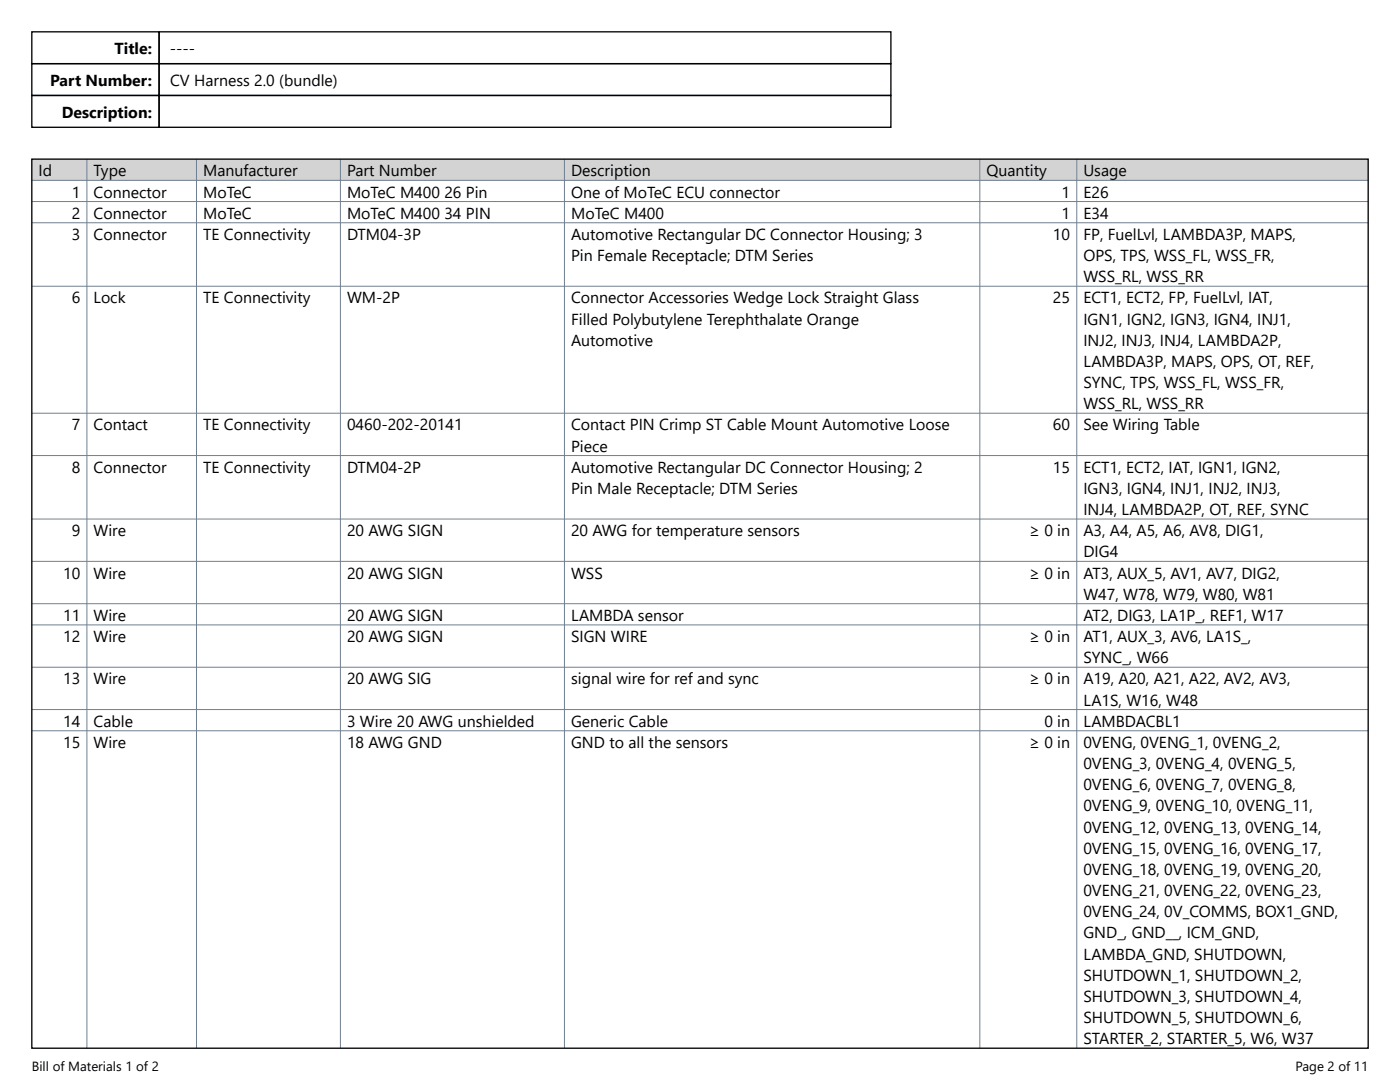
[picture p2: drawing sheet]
<svg xmlns="http://www.w3.org/2000/svg" width="279mm" height="216mm" viewBox="0 0 279 216" stroke-linecap="round" stroke-linejoin="round" font-family="sans-serif">
<defs><g id="words">
<g font-size="3.2">
<text x="22.9" y="10.8">Title:</text>
<text x="33.9" y="10.8">----</text>
<text x="10" y="17.2">Part Number:</text>
<text x="33.9" y="17.2">CV Harness 2.0 (bundle)</text>
<text x="12.4" y="23.5">Description:</text>
<text x="7.7" y="35.2">Id</text>
<text x="18.7" y="35.2">Type</text>
<text x="40.5" y="35.2">Manufacturer</text>
<text x="69.3" y="35.2">Part Number</text>
<text x="114" y="35.2">Description</text>
<text x="196.9" y="35.2">Quantity</text>
<text x="216.2" y="35.2">Usage</text>
<text x="14.3" y="39.4">1</text>
<text x="18.7" y="39.4">Connector</text>
<text x="40.5" y="39.4">MoTeC</text>
<text x="69.3" y="39.4">MoTeC M400 26 Pin</text>
<text x="114" y="39.4">One of MoTeC ECU connector</text>
<text x="211.9" y="39.4">1</text>
<text x="216.2" y="39.4">E26</text>
<text x="14.3" y="43.6">2</text>
<text x="14.3" y="47.9">3</text>
<text x="18.7" y="43.6">Connector</text>
<text x="18.7" y="47.9">Connector</text>
<text x="40.5" y="43.6">MoTeC</text>
<text x="40.5" y="47.9">TE Connectivity</text>
<text x="69.3" y="47.9">DTM04-3P</text>
<text x="69.3" y="43.6">MoTeC M400 34 PIN</text>
<text x="114" y="47.9">Automotive Rectangular DC Connector Housing; 3</text>
<text x="114" y="43.6">MoTeC M400</text>
<text x="210.1" y="47.9">10</text>
<text x="211.9" y="43.6">1</text>
<text x="216.2" y="43.6">E34</text>
<text x="216.2" y="47.9">FP, FuelLvl, LAMBDA3P, MAPS,</text>
<text x="114" y="52.1">Pin Female Receptacle; DTM Series</text>
<text x="216.2" y="52.1">OPS, TPS, WSS_FL, WSS_FR,</text>
<text x="216.2" y="56.3">WSS_RL, WSS_RR</text>
<text x="14.3" y="60.5">6</text>
<text x="18.7" y="60.5">Lock</text>
<text x="40.5" y="60.5">TE Connectivity</text>
<text x="69.3" y="60.5">WM-2P</text>
<text x="114" y="64.8">Filled Polybutylene Terephthalate Orange</text>
<text x="114" y="60.5">Connector Accessories Wedge Lock Straight Glass</text>
<text x="210.1" y="60.5">25</text>
<text x="216.2" y="64.8">IGN1, IGN2, IGN3, IGN4, INJ1,</text>
<text x="216.2" y="60.5">ECT1, ECT2, FP, FuelLvl, IAT,</text>
<text x="114" y="69">Automotive</text>
<text x="216.2" y="69">INJ2, INJ3, INJ4, LAMBDA2P,</text>
<text x="216.2" y="73.2">LAMBDA3P, MAPS, OPS, OT, REF,</text>
<text x="216.2" y="77.4">SYNC, TPS, WSS_FL, WSS_FR,</text>
<text x="216.2" y="81.7">WSS_RL, WSS_RR</text>
<text x="14.3" y="85.9">7</text>
<text x="18.7" y="85.9">Contact</text>
<text x="40.5" y="85.9">TE Connectivity</text>
<text x="69.3" y="85.9">0460-202-20141</text>
<text x="114" y="85.9">Contact PIN Crimp ST Cable Mount Automotive Loose</text>
<text x="210.1" y="85.9">60</text>
<text x="216.2" y="85.9">See Wiring Table</text>
<text x="14.3" y="94.3">8</text>
<text x="18.7" y="94.3">Connector</text>
<text x="40.5" y="94.3">TE Connectivity</text>
<text x="69.3" y="94.3">DTM04-2P</text>
<text x="114" y="90.1">Piece</text>
<text x="114" y="94.3">Automotive Rectangular DC Connector Housing; 2</text>
<text x="210.1" y="94.3">15</text>
<text x="216.2" y="94.3">ECT1, ECT2, IAT, IGN1, IGN2,</text>
<text x="114" y="98.5">Pin Male Receptacle; DTM Series</text>
<text x="216.2" y="98.5">IGN3, IGN4, INJ1, INJ2, INJ3,</text>
<text x="14.3" y="107">9</text>
<text x="18.7" y="107">Wire</text>
<text x="69.3" y="107">20 AWG SIGN</text>
<text x="114" y="107">20 AWG for temperature sensors</text>
<text x="205.4" y="107">≥ 0 in</text>
<text x="216.2" y="102.8">INJ4, LAMBDA2P, OT, REF, SYNC</text>
<text x="216.2" y="107">A3, A4, A5, A6, AV8, DIG1,</text>
<text x="216.2" y="111.2">DIG4</text>
<text x="12.6" y="115.4">10</text>
<text x="18.7" y="115.4">Wire</text>
<text x="69.3" y="115.4">20 AWG SIGN</text>
<text x="114" y="115.4">WSS</text>
<text x="205.4" y="115.4">≥ 0 in</text>
<text x="216.2" y="115.4">AT3, AUX_5, AV1, AV7, DIG2,</text>
<text x="216.2" y="119.7">W47, W78, W79, W80, W81</text>
<text x="12.6" y="123.9">11</text>
<text x="18.7" y="123.9">Wire</text>
<text x="69.3" y="123.9">20 AWG SIGN</text>
<text x="114" y="123.9">LAMBDA sensor</text>
<text x="216.2" y="123.9">AT2, DIG3, LA1P_, REF1, W17</text>
<text x="12.6" y="128.1">12</text>
<text x="18.7" y="128.1">Wire</text>
<text x="69.3" y="128.1">20 AWG SIGN</text>
<text x="114" y="128.1">SIGN WIRE</text>
<text x="205.4" y="128.1">≥ 0 in</text>
<text x="216.2" y="128.1">AT1, AUX_3, AV6, LA1S_,</text>
<text x="12.6" y="136.6">13</text>
<text x="18.7" y="136.6">Wire</text>
<text x="69.3" y="136.6">20 AWG SIG</text>
<text x="114" y="136.6">signal wire for ref and sync</text>
<text x="205.4" y="136.6">≥ 0 in</text>
<text x="216.2" y="136.6">A19, A20, A21, A22, AV2, AV3,</text>
<text x="216.2" y="132.3">SYNC_, W66</text>
<text x="216.2" y="140.8">LA1S, W16, W48</text>
<text x="12.6" y="145">14</text>
<text x="12.6" y="149.2">15</text>
<text x="18.7" y="145">Cable</text>
<text x="18.7" y="149.2">Wire</text>
<text x="69.3" y="145">3 Wire 20 AWG unshielded</text>
<text x="69.3" y="149.2">18 AWG GND</text>
<text x="114" y="149.2">GND to all the sensors</text>
<text x="114" y="145">Generic Cable</text>
<text x="205.4" y="149.2">≥ 0 in</text>
<text x="208.4" y="145">0 in</text>
<text x="216.2" y="149.2">0VENG, 0VENG_1, 0VENG_2,</text>
<text x="216.2" y="145">LAMBDACBL1</text>
<text x="216.2" y="153.5">0VENG_3, 0VENG_4, 0VENG_5,</text>
<text x="216.2" y="157.7">0VENG_6, 0VENG_7, 0VENG_8,</text>
<text x="216.2" y="161.9">0VENG_9, 0VENG_10, 0VENG_11,</text>
<text x="216.2" y="166.1">0VENG_12, 0VENG_13, 0VENG_14,</text>
<text x="216.2" y="170.4">0VENG_15, 0VENG_16, 0VENG_17,</text>
<text x="216.2" y="174.6">0VENG_18, 0VENG_19, 0VENG_20,</text>
<text x="216.2" y="178.8">0VENG_21, 0VENG_22, 0VENG_23,</text>
<text x="216.2" y="183">0VENG_24, 0V_COMMS, BOX1_GND,</text>
<text x="216.2" y="187.2">GND_, GND__, ICM_GND,</text>
<text x="216.2" y="191.5">LAMBDA_GND, SHUTDOWN,</text>
<text x="216.2" y="195.7">SHUTDOWN_1, SHUTDOWN_2,</text>
<text x="216.2" y="199.9">SHUTDOWN_3, SHUTDOWN_4,</text>
<text x="216.2" y="204.1">SHUTDOWN_5, SHUTDOWN_6,</text>
<text x="216.2" y="208.4">STARTER_2, STARTER_5, W6, W37</text>
</g>
<g font-size="2.6">
<text x="6.3" y="213.7">Bill of Materials 1 of 2</text>
<text x="258.5" y="213.7">Page 2 of 11</text>
</g>
</g></defs>
<path d="M6.4 31.7h266.7v4.3h-266.7z" fill-rule="evenodd" fill="#d3d3d3"/>
<g fill="none" stroke="#708090" stroke-width=".2">
<path d="M6.4 36h266.7M17.3 31.7v177.5M39.2 31.7v177.5M67.9 31.7v177.5M112.6 31.7v177.5M195.5 31.7v177.5M214.9 31.7v177.5M6.4 40.2h266.7M6.4 44.4h266.7M6.4 57.1h266.7M6.4 82.5h266.7M6.4 90.9h266.7"/>
<path d="M6.4 103.6h266.7M6.4 112h266.7M6.4 120.5h266.7M6.4 124.7h266.7M6.4 133.1h266.7M6.4 141.6h266.7M6.4 145.8h266.7"/>
</g>
<path d="M6.4 12.7h25.4v6.3h-25.4zM6.4 6.3h25.4v6.4h-25.4zM6.4 19h25.4v6.4h-25.4zM31.8 6.3h146v6.4h-146zM31.8 12.7h146v6.3h-146zM31.8 19h146v6.4h-146zM6.4 31.7h266.7v177.5h-266.7z" fill="none" stroke="#000" stroke-width=".26"/>
<use href="#words"/>
</svg>
